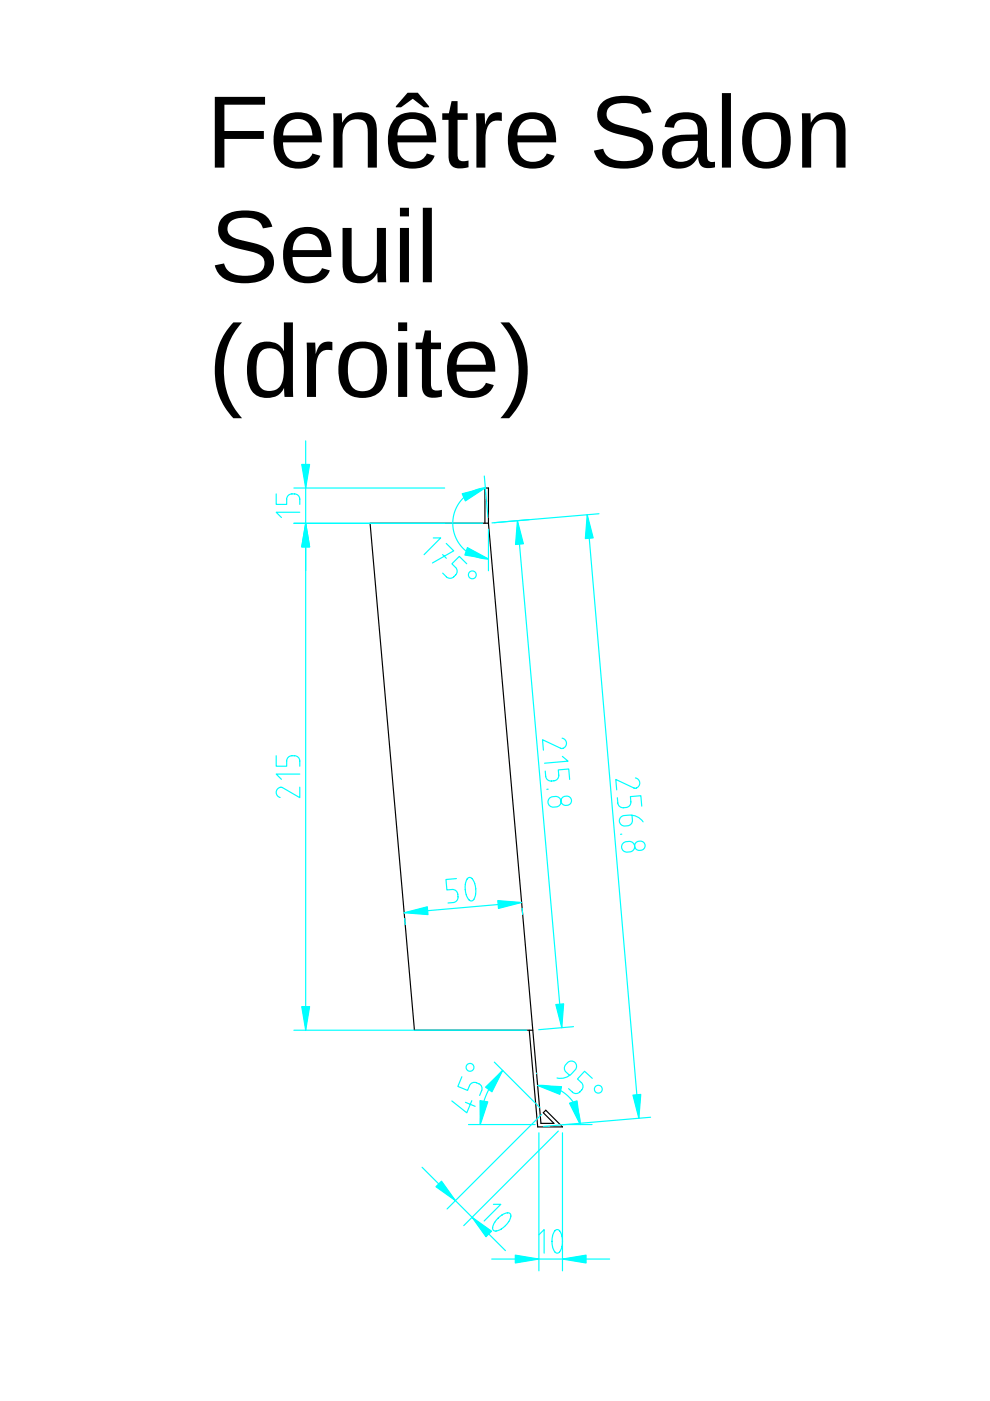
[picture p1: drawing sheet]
<svg xmlns="http://www.w3.org/2000/svg" width="210mm" height="297mm" viewBox="0 0 210 297" stroke-linecap="round" stroke-linejoin="round" font-family="sans-serif">
<path d="M102.8 110.9v-7.4h.8v7.5M112.2 218.4l1.8 20.5h5.3l-3.6-3.5-.5 .5 2.2 2.3h-2.7l-11.1-127.3h-25.1l9.4 107.5h25.1" fill="none" stroke="#000" stroke-width=".25"/>
<path d="M64.8 93.5v27.5M62.3 111h32M62.3 103.5h32" fill="none" stroke="#0ff" stroke-width=".25"/>
<path d="M64.8 111l.8 5h-1.6z" fill="#0ff"/>
<path d="M64.8 111l.8 5h-1.6z" fill="#0ff" stroke="#0ff" stroke-width=".25"/>
<path d="M64 98.5h1.6l-.8 5z" fill="#0ff"/>
<path d="M64 98.5h1.6l-.8 5z" fill="#0ff" stroke="#0ff" stroke-width=".25"/>
<path d="M58.6 104.7v2.2h2.2v-1.1a1.42 1.42 0 0 1 1.4-1.1 1.42 1.42 0 0 1 1.4 1.1v1.1M63.6 108.6h-5l1.1 1.1M124.5 109.1l11 128M127 108.9l-22.7 2M137.9 236.9l-22.6 1.9" fill="none" stroke="#0ff" stroke-width=".25"/>
<path d="M124.5 109.1l1.3 4.9-1.7 .2z" fill="#0ff"/>
<path d="M124.5 109.1l1.3 4.9-1.7 .2z" fill="#0ff" stroke="#0ff" stroke-width=".25"/>
<path d="M134.2 232.2l1.7-.2-.4 5.1z" fill="#0ff"/>
<path d="M134.2 232.2l1.7-.2-.4 5.1z" fill="#0ff" stroke="#0ff" stroke-width=".25"/>
<path d="M130.9 169.1l.1 1.1a1.42 1.42 0 0 0 1.5 1.1 1.42 1.42 0 0 0 1.3-1.3l-.1-1.1 2.2-.2 .2 2.2M131.8 176.9h-.2M132.2 178.7a1.38 1.38 0 0 1 1.5-.3 1.38 1.38 0 0 1 .8 1.4 1.46 1.46 0 0 1-1.4 .9 1.46 1.46 0 0 1-1.3-1v-.4zM134 172.8l.1 1.1a1.42 1.42 0 0 1-1.3 1.2 1.42 1.42 0 0 1-1.5-1 1.11 1.11 0 0 1 1-1.2 3.6 3.6 0 0 1 4.1 1.3M134.7 164.9a1.08 1.08 0 0 1 1 1.3 1.08 1.08 0 0 1-1.3 .9l-3.8-1.8 .2 2.2M134.8 178.7a1.06 1.06 0 0 1 1.6-.2 1.06 1.06 0 0 1-.1 1.7 1.05 1.05 0 0 1-1.4-.1 1.05 1.05 0 0 1-.1-1.4zM114.3 240.2v29.2M119.3 240.2v29.2M104.3 266.9h25" fill="none" stroke="#0ff" stroke-width=".25"/>
<path d="M109.3 266.1l5 .8-5 .9z" fill="#0ff"/>
<path d="M109.3 266.1l5 .8-5 .9z" fill="#0ff" stroke="#0ff" stroke-width=".25"/>
<path d="M119.3 266.9l5-.8v1.7z" fill="#0ff"/>
<path d="M119.3 266.9l5-.8v1.7z" fill="#0ff" stroke="#0ff" stroke-width=".25"/>
<path d="M85.8 194.8l.1 1.2M110.6 191.3l-24.9 2.2M110.7 192.6l.1 1.2M114.3 261.8l1.1-1.1v5M117.8 260.8l.1-.1a1.23 1.23 0 0 1 1.2 1.4l.2 1.4-.2 1.1-.6 1-.6 .1-.6-.8-.3-1.4 .2-1.7z" fill="none" stroke="#0ff" stroke-width=".25"/>
<path d="M105.5 190.9l5.1 .4-4.9 1.3z" fill="#0ff"/>
<path d="M105.5 190.9l5.1 .4-4.9 1.3z" fill="#0ff" stroke="#0ff" stroke-width=".25"/>
<path d="M85.7 193.5l4.9-1.2 .1 1.6z" fill="#0ff"/>
<path d="M85.7 193.5l4.9-1.2 .1 1.6z" fill="#0ff" stroke="#0ff" stroke-width=".25"/>
<path d="M96.8 186.3l-2.2 .2 .1 2.2 1.2-.1a1.42 1.42 0 0 1 1.2 1.3 1.42 1.42 0 0 1-1 1.5l-1.1 .1M100.8 189.5l-.2 .9-.4 .6-.6-.1-.5-.6-.3-.8-.2-1.2 .1-1.1 .4-.8a.76 .76 0 0 1 .8-.3 .76 .76 0 0 1 .5 .7l.4 1.3v1.4M114.8 236.3l-20 20M118.4 239.8l-20.1 20.1M89.5 247.5l17.7 17.7" fill="none" stroke="#0ff" stroke-width=".25"/>
<path d="M100.1 258.1l4.1 2.9-1.2 1.2z" fill="#0ff"/>
<path d="M100.1 258.1l4.1 2.9-1.2 1.2z" fill="#0ff" stroke="#0ff" stroke-width=".25"/>
<path d="M92.4 251.6l1.2-1.2 3 4.2z" fill="#0ff"/>
<path d="M92.4 251.6l1.2-1.2 3 4.2z" fill="#0ff" stroke="#0ff" stroke-width=".25"/>
<path d="M102.7 100.9l.8 8.8M102.9 103.4l-1.4 .3-1.4 .5-1.2 .8-1 1-.9 1.1-.6 1.3-.3 1.4-.1 1.5 .2 1.4 .5 1.4 .7 1.2 .9 1.1 1.1 .9 1.4 .7 1.3 .4 1.5 .1M103.6 112.2v8.8M104.6 255.3h1.6l-3.6 3.6M106.5 257.6l1.1-.5a.76 .76 0 0 1 .7 .5 .76 .76 0 0 1-.1 .8l-.8 1.2-1.1 1a1.22 1.22 0 0 1-1.8 .1l-.1-.4M106.5 257.6a4.7 4.7 0 0 0-2.1 2.7" fill="none" stroke="#0ff" stroke-width=".25"/>
<path d="M99.1 116.1l4.5 2.4-5-.8z" fill="#0ff"/>
<path d="M99.1 116.1l4.5 2.4-5-.8z" fill="#0ff" stroke="#0ff" stroke-width=".25"/>
<path d="M98 104.7l4.9-1.3-4.2 2.8z" fill="#0ff"/>
<path d="M98 104.7l4.9-1.3-4.2 2.8z" fill="#0ff" stroke="#0ff" stroke-width=".25"/>
<g fill="none" stroke="#0ff" stroke-width=".25">
<path d="M91.9 114.1l1.5-.1-3.5 3.6M93.8 117.6l.8 .8M94.6 115.2l1.6 1.6-4.5 2.6M99 119.5l-1.6-1.5-1.6 1.5 .8 .8a1.42 1.42 0 0 1-.2 1.8 1.42 1.42 0 0 1-1.8 .2l-.7-.8M99.3 238.4h14.2M104.8 225.2l9.7 9.7M106.6 227l-2.1 2.5-1.4 2.7-1 3.1-.3 3.1M106.6 227h.1"/>
<circle cx="100.1" cy="121.9" r=".83"/>
</g>
<path d="M101.8 233.4l1.6 .2-1.6 4.8z" fill="#0ff"/>
<path d="M101.8 233.4l1.6 .2-1.6 4.8z" fill="#0ff" stroke="#0ff" stroke-width=".25"/>
<path d="M103 230.5l3.6-3.5-2.3 4.5z" fill="#0ff"/>
<path d="M103 230.5l3.6-3.5-2.3 4.5z" fill="#0ff" stroke="#0ff" stroke-width=".25"/>
<g fill="none" stroke="#0ff" stroke-width=".25">
<path d="M97.9 228.3l-.8 2 2 .9 .5-1a1.42 1.42 0 0 1 1.7-.6 1.42 1.42 0 0 1 .8 1.6l-.4 1.1M98.7 233.7l2 .9M100 233.4l-1 2.5-3.2-2.5M113.8 227.5v.2M114 230.1l1.7 .1 1.7 .4 1.5 .7 1.4 1 1.2 1.3 .8 1.5 .6 1.6 .1 1.7M119.3 238.4h6.2"/>
<circle cx="99.7" cy="226.3" r=".83"/>
</g>
<path d="M114 230.1l5.1 .3-.4 1.6z" fill="#0ff"/>
<path d="M114 230.1l5.1 .3-.4 1.6z" fill="#0ff" stroke="#0ff" stroke-width=".25"/>
<path d="M120.8 233.9l1.5-.5 .7 5z" fill="#0ff"/>
<path d="M120.8 233.9l1.5-.5 .7 5z" fill="#0ff" stroke="#0ff" stroke-width=".25"/>
<g fill="none" stroke="#0ff" stroke-width=".25">
<path d="M64.8 110.9v107.5M120.8 228l-.8-.7a1.42 1.42 0 0 1 .1-1.8 1.42 1.42 0 0 1 1.8-.2 1.11 1.11 0 0 1 .1 1.5 3.6 3.6 0 0 1-3.9 1.8M125.6 228.6l-1.7-1.5-1.5 1.7 .9 .7a1.42 1.42 0 0 1-.1 1.8 1.42 1.42 0 0 1-1.8 .3l-.8-.8"/>
<circle cx="126.9" cy="230.9" r=".83"/>
</g>
<path d="M64 213.4h1.6l-.8 5z" fill="#0ff"/>
<path d="M64 213.4h1.6l-.8 5z" fill="#0ff" stroke="#0ff" stroke-width=".25"/>
<path d="M64.8 110.9l.8 5h-1.6z" fill="#0ff"/>
<path d="M64.8 110.9l.8 5h-1.6z" fill="#0ff" stroke="#0ff" stroke-width=".25"/>
<path d="M62.3 110.9h40M109.7 110.4l9.4 107.5M112.2 110.2l-7.4 .6M58.6 160.2v2.3h2.2v-1.2a1.42 1.42 0 0 1 1.4-1.1 1.42 1.42 0 0 1 1.4 1.1v1.2M63.6 166.9v2.2l-3.7-2.1a1.08 1.08 0 0 0-1.4 .8 1.08 1.08 0 0 0 .9 1.3M63.6 164.1h-5l1.1 1.1M62.3 218.4h49.4M121.6 217.7l-7.4 .6" fill="none" stroke="#0ff" stroke-width=".25"/>
<path d="M117.8 213l1.7-.2-.4 5.1z" fill="#0ff"/>
<path d="M117.8 213l1.7-.2-.4 5.1z" fill="#0ff" stroke="#0ff" stroke-width=".25"/>
<path d="M109.7 110.4l1.3 4.9-1.7 .1z" fill="#0ff"/>
<path d="M109.7 110.4l1.3 4.9-1.7 .1z" fill="#0ff" stroke="#0ff" stroke-width=".25"/>
<path d="M119.2 156.5a1.08 1.08 0 0 1 .9 1.2 1.08 1.08 0 0 1-1.2 1l-3.9-1.9 .2 2.2M115.6 163.5l.1 1.1a1.42 1.42 0 0 0 1.5 1 1.42 1.42 0 0 0 1.3-1.3l-.1-1.1 2.2-.2 .2 2.3M116.2 167.3l-.3 .1M116.6 169.2a1.38 1.38 0 0 1 1.5-.3 1.38 1.38 0 0 1 .8 1.3 1.46 1.46 0 0 1-1.4 .9 1.46 1.46 0 0 1-1.3-1v-.3zM119.2 169.2a1.06 1.06 0 0 1 1.6-.2 1.06 1.06 0 0 1-.1 1.6 1.05 1.05 0 0 1-1.4-.1 1.05 1.05 0 0 1-.1-1.3zM119.2 160.4l1.2 1-4.9 .4" fill="none" stroke="#0ff" stroke-width=".25"/>
<g fill="#000">
<path d="M45.5 20.5h10.7v1.7h-8.6v5.6h8.3v1.7h-8.3v6h-2.1zM59.5 25.1a5.5 5.5 0 0 1 7.6 .5 7.7 7.7 0 0 1 1.1 4.6h-8.2a3.8 3.8 0 0 0 2.1 3.9 3.3 3.3 0 0 0 4.1-1.6l1.7 .5a4.4 4.4 0 0 1-4.7 2.7 4.7 4.7 0 0 1-5.1-4.4 7.3 7.3 0 0 1 1.4-6.2zM60.9 26.1l-.7 1.3-.2 1.3h6.2a3.1 3.1 0 0 0-3.1-3.5 2.93 2.93 0 0 0-2.2 .9zM70.6 24h1.9v2a4.2 4.2 0 0 1 6.7-1 5.1 5.1 0 0 1 .7 2.9v7.6h-1.9v-7.3a2.58 2.58 0 0 0-1.3-2.8 3.1 3.1 0 0 0-4.1 3.5v6.6h-1.9zM83.8 25.1a5.5 5.5 0 0 1 7.6 .5 7.7 7.7 0 0 1 1.1 4.6h-8.2a3.8 3.8 0 0 0 2 3.9 3.3 3.3 0 0 0 4.2-1.6l1.7 .5a4.4 4.4 0 0 1-4.7 2.7 4.7 4.7 0 0 1-5.1-4.4 7.3 7.3 0 0 1 1.4-6.2zM85.2 26.1l-.7 1.3-.2 1.3h6.2a3.1 3.1 0 0 0-3.1-3.5 2.93 2.93 0 0 0-2.2 .9zM86.4 19.7h2.2l2.4 2.8v.3h-1.1l-2.4-1.8-2.5 1.8h-1.1v-.3zM95.7 21.4h1.3v2.6h2.1v1.4h-2.1v7.3a1.32 1.32 0 0 0 .5 1.3 1.32 1.32 0 0 0 1.4 .1l.4-.1v1.5h-.3a4.5 4.5 0 0 1-3.1-.3 2.66 2.66 0 0 1-.8-2.1v-7.7h-1.3v-1.4h1.4zM100.9 24h1.9l.1 2.4a2.81 2.81 0 0 1 2.4-2.6l1.1 .1v1.8a2.46 2.46 0 0 0-3.3 2.2l-.2 1.6v6h-1.9zM109.2 25.1a5.5 5.5 0 0 1 7.6 .5 7.7 7.7 0 0 1 1.1 4.6h-8.2a3.8 3.8 0 0 0 2.1 3.9 3.3 3.3 0 0 0 4.1-1.6l1.7 .5a4.4 4.4 0 0 1-4.7 2.7 4.7 4.7 0 0 1-5.1-4.4 7.3 7.3 0 0 1 1.4-6.2zM110.6 26.1l-.7 1.3-.2 1.3h6.2a3.1 3.1 0 0 0-3.1-3.5 2.93 2.93 0 0 0-2.2 .9zM127.6 21.8a8.3 8.3 0 0 1 7.1-1.3 4.1 4.1 0 0 1 3.4 3.3l-2 .3a3.1 3.1 0 0 0-3.4-2.2 3.9 3.9 0 0 0-3.9 1.4 2.13 2.13 0 0 0 1.7 3l.7 .2a15.6 15.6 0 0 1 6.2 2.2 4 4 0 0 1-2.4 6.7 10.8 10.8 0 0 1-7.1-.6l-.5-.4a4.3 4.3 0 0 1-1.5-2.5l2-.4a3.7 3.7 0 0 0 4 2.7 4.6 4.6 0 0 0 4.3-1.5 2.27 2.27 0 0 0-1.7-3.4l-.8-.2a13.7 13.7 0 0 1-6.1-2.2 3.7 3.7 0 0 1 0-5.1zM141.9 24.9a6.2 6.2 0 0 1 6.9-.1l.6 .8 .5 1.5v5.5a1.25 1.25 0 0 0 1.2 1.7h.5v1.2l-.5 .1a2.27 2.27 0 0 1-2.9-1.3l-.2-1a4.5 4.5 0 0 1-6.7 1.5 3.7 3.7 0 0 1-.6-4.1 3.7 3.7 0 0 1 3.6-2.1l3.7-.1a2.66 2.66 0 0 0-1.4-3.1l-1.1-.1a2.12 2.12 0 0 0-2.6 1.8l-2-.2 .4-1.2zM143 30.7a2.27 2.27 0 0 0 .5 3.5 3.7 3.7 0 0 0 4.5-4.3h-2.5a3.8 3.8 0 0 0-2.5 .8zM153.1 19.7h1.9v15.8h-1.9zM158.6 25.3a5.9 5.9 0 0 1 5.8-1.3 4.5 4.5 0 0 1 3.2 4.6 7 7 0 0 1-1.7 6.1 5.4 5.4 0 0 1-7.7-1.1 8.5 8.5 0 0 1 .4-8.3zM160.4 25.9a7.3 7.3 0 0 0-.8 6.1 3 3 0 0 0 3.3 2.3 3 3 0 0 0 2.7-3.1v-.4a6.6 6.6 0 0 0-1-4.9 3.4 3.4 0 0 0-4.2 0zM170 24h1.8l.1 2a4.2 4.2 0 0 1 6.7-1 5.1 5.1 0 0 1 .7 2.9v7.6h-2v-7.3a2.58 2.58 0 0 0-1.2-2.8 3.1 3.1 0 0 0-4.1 3.5v6.6h-1.9z"/>
<path d="M47.2 46.1a8.3 8.3 0 0 1 7.1-1.3 4.1 4.1 0 0 1 3.4 3.3l-2 .3a3.1 3.1 0 0 0-3.4-2.2 3.9 3.9 0 0 0-3.9 1.4 2.13 2.13 0 0 0 1.7 3l.7 .2a15.6 15.6 0 0 1 6.2 2.2 4 4 0 0 1-2.3 6.7 10.8 10.8 0 0 1-7.2-.6l-.5-.4a4.3 4.3 0 0 1-1.5-2.4l2-.4a3.7 3.7 0 0 0 4 2.6 4.6 4.6 0 0 0 4.3-1.5 2.27 2.27 0 0 0-1.7-3.4l-.7-.2a13.7 13.7 0 0 1-6.2-2.2 3.7 3.7 0 0 1 0-5.1zM61.5 49.4a5.5 5.5 0 0 1 7.7 .5 7.7 7.7 0 0 1 1 4.6h-8.2a3.8 3.8 0 0 0 2.1 4 3.3 3.3 0 0 0 4.2-1.6l1.6 .4a4.4 4.4 0 0 1-4.7 2.8 4.7 4.7 0 0 1-5.1-4.5 7.3 7.3 0 0 1 1.4-6.2zM62.9 50.4l-.6 1.3-.2 1.3h6.2a3.1 3.1 0 0 0-3.2-3.5 2.93 2.93 0 0 0-2.2 .9zM72.6 48.3h2v7.3a2.58 2.58 0 0 0 1.2 2.8 3.1 3.1 0 0 0 4.1-3.4v-6.7h1.9l.1 11.5h-1.8l-.1-1.9a4.2 4.2 0 0 1-6.7 .9 5.1 5.1 0 0 1-.7-2.8zM84.8 44h1.9v1.9h-1.9zM84.8 48.3h1.9v11.5h-1.9zM89.6 44h2v15.8h-2z"/>
<path d="M49.5 68.4h1.8a15.3 15.3 0 0 0 0 20.3h-1.8a15.1 15.1 0 0 1 0-20.3zM53.9 73.4a4.1 4.1 0 0 1 6.3 1v-6h1.9l.1 15.8h-1.9l-.1-1.9a3.8 3.8 0 0 1-4.3 2 3.8 3.8 0 0 1-3.3-3.6 10.4 10.4 0 0 1 .8-6.8zM55.4 74.4a6.5 6.5 0 0 0-1 4.9 3.4 3.4 0 0 0 1.7 3.4 2.89 2.89 0 0 0 4-2.6l.1-1.3a5.3 5.3 0 0 0-1.2-4.4 3.1 3.1 0 0 0-3.6 0zM65 72.6h1.8l.2 2.4a2.81 2.81 0 0 1 2.4-2.6l1.1 .1v1.8a2.46 2.46 0 0 0-3.4 2.3l-.1 1.6v6h-1.9zM73 73.9a5.9 5.9 0 0 1 5.8-1.2 4.5 4.5 0 0 1 3.2 4.6 7 7 0 0 1-1.7 6 5.4 5.4 0 0 1-7.7-1.1 8.5 8.5 0 0 1 .4-8.3zM74.8 74.6a7.3 7.3 0 0 0-.8 6 3 3 0 0 0 3.3 2.3 3 3 0 0 0 2.6-3.1l.1-.4a6.6 6.6 0 0 0-1-4.9 3.4 3.4 0 0 0-4.2 .1zM84.4 68.4h1.9v1.8h-1.9zM84.4 72.6h1.9v11.6h-1.9zM90.1 70.1h1.3v2.5h2.1v1.4h-2.1v7.3a1.32 1.32 0 0 0 .5 1.3 1.32 1.32 0 0 0 1.4 .1h.4v1.4h-.3a4.5 4.5 0 0 1-3.2-.3 2.66 2.66 0 0 1-.7-2.1v-7.7h-1.4v-1.4h1.4zM96.3 73.8a5.5 5.5 0 0 1 7.6 .4 7.7 7.7 0 0 1 1.1 4.6h-8.2a3.8 3.8 0 0 0 2.1 4 3.3 3.3 0 0 0 4.1-1.6l1.7 .4a4.4 4.4 0 0 1-4.7 2.8 4.7 4.7 0 0 1-5.1-4.5 7.3 7.3 0 0 1 1.4-6.1zM97.7 74.8l-.7 1.2-.2 1.3h6.2a3.1 3.1 0 0 0-3.1-3.5 2.93 2.93 0 0 0-2.2 1zM106.1 68.4h1.9a15.1 15.1 0 0 1 0 20.3h-1.9a15.3 15.3 0 0 0 0-20.3z"/>
</g>
</svg>
